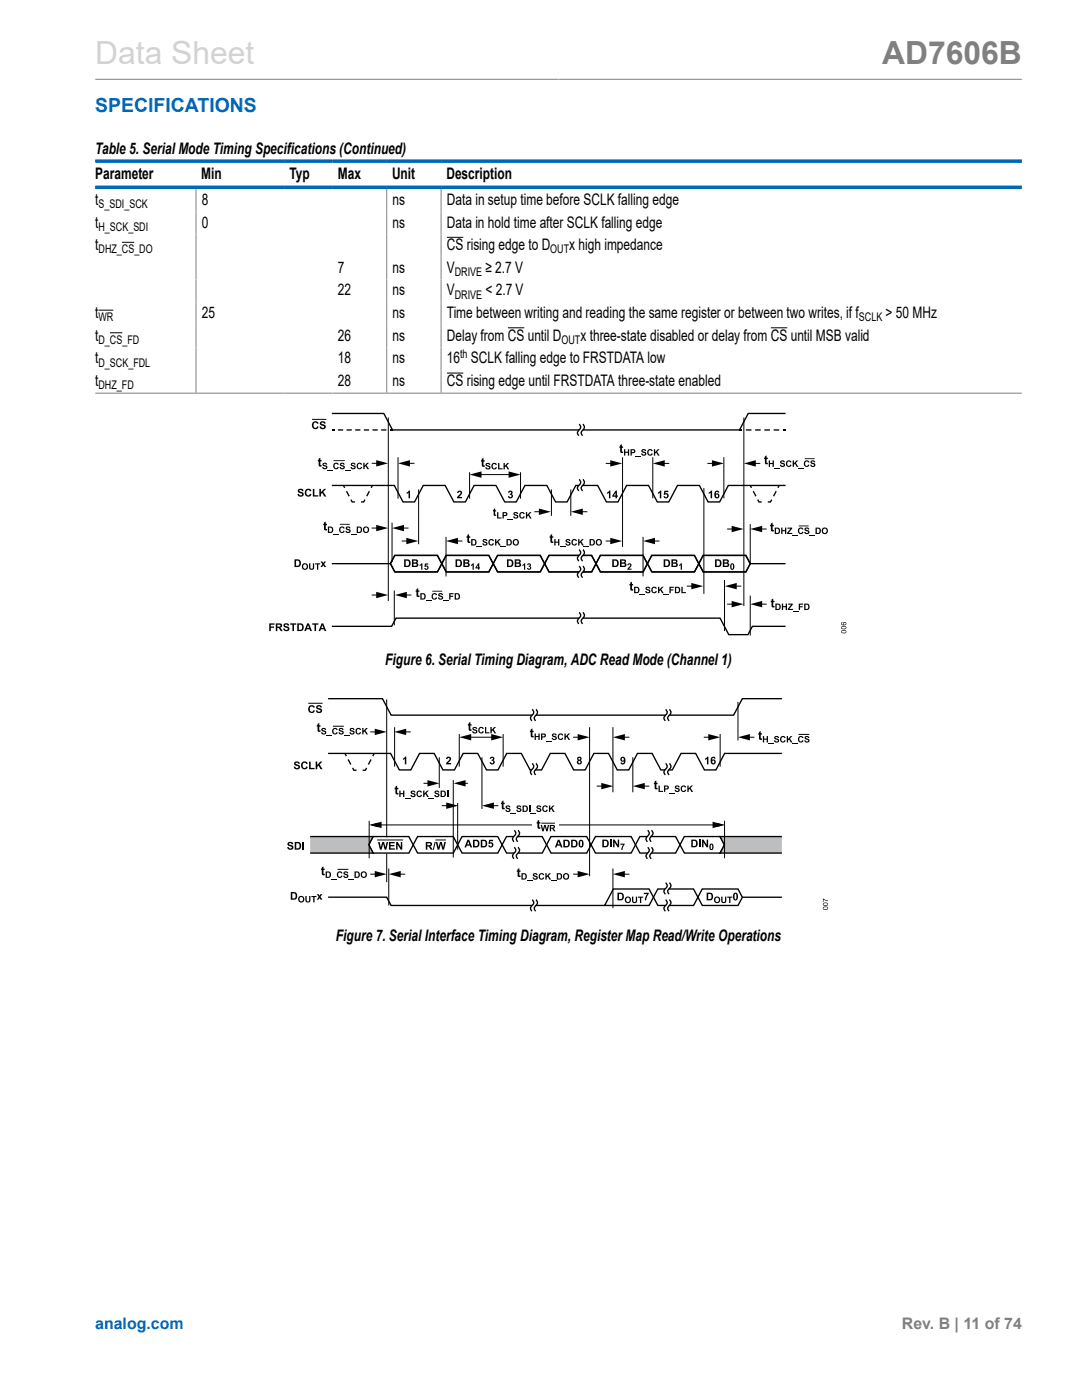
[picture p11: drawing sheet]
<svg xmlns="http://www.w3.org/2000/svg" width="216mm" height="279mm" viewBox="0 0 216 279" stroke-linecap="round" stroke-linejoin="round" font-family="sans-serif">
<defs><g id="words">
<text font-size="6.3" fill="#d3d3d3" x="19" y="12.7">Data Sheet</text>
<text font-size="6.3" fill="#808080" x="176" y="12.7">AD7606B</text>
<text font-size="3.9" fill="#0067b8" x="19" y="22.3">SPECIFICATIONS</text>
<g font-size="3.2">
<text x="19" y="30.8">Table 5. Serial Mode Timing Specifications (Continued)</text>
<text x="19" y="35.7">Parameter</text>
<text x="40.2" y="35.7">Min</text>
<text x="57.8" y="35.7">Typ</text>
<text x="67.4" y="35.7">Max</text>
<text x="78.2" y="35.7">Unit</text>
<text x="89.1" y="35.7">Description</text>
<text x="19" y="40.9">t</text>
<text x="40.3" y="40.9">8</text>
<text x="78.3" y="40.9">ns</text>
<text x="89.2" y="40.9">Data in setup time before SCLK falling edge</text>
<text x="19" y="45.4">t</text>
<text x="40.3" y="45.4">0</text>
<text x="78.3" y="45.4">ns</text>
<text x="89.2" y="45.4">Data in hold time after SCLK falling edge</text>
<text x="19" y="49.9">t</text>
<text x="89.2" y="49.9">CS rising edge to D</text>
<text x="113.6" y="49.9">x high impedance</text>
<text x="67.4" y="54.5">7</text>
<text x="67.4" y="59">22</text>
<text x="78.3" y="54.5">ns</text>
<text x="78.3" y="59">ns</text>
<text x="89.2" y="54.5">V</text>
<text x="89.2" y="59">V</text>
<text x="96.9" y="59">&lt; 2.7 V</text>
<text x="96.9" y="54.5">≥ 2.7 V</text>
<text x="19" y="63.5">t</text>
<text x="40.3" y="63.5">25</text>
<text x="78.3" y="63.5">ns</text>
<text x="89.2" y="63.5">Time between writing and reading the same register or between two writes, if f</text>
<text x="176.7" y="63.5">&gt; 50 MHz</text>
<text x="19" y="68">t</text>
<text x="67.4" y="68">26</text>
<text x="78.3" y="68">ns</text>
<text x="89.2" y="68">Delay from CS until D</text>
<text x="115.8" y="68">x three-state disabled or delay from CS until MSB valid</text>
<text x="19" y="72.5">t</text>
<text x="19" y="77">t</text>
<text x="67.4" y="77">28</text>
<text x="67.4" y="72.5">18</text>
<text x="78.3" y="77">ns</text>
<text x="78.3" y="72.5">ns</text>
<text x="89.2" y="77">CS rising edge until FRSTDATA three-state enabled</text>
<text x="89.2" y="72.5">16 SCLK falling edge to FRSTDATA low</text>
<text x="76.9" y="132.6">Figure 6. Serial Timing Diagram, ADC Read Mode (Channel 1)</text>
<text x="67" y="187.8">Figure 7. Serial Interface Timing Diagram, Register Map Read/Write Operations</text>
</g>
<text font-size="3.2" fill="#0067b8" x="19" y="265.3">analog.com</text>
<text font-size="3.2" fill="#808080" x="180" y="265.3">Rev. B | 11 of 74</text>
<g font-size="2.4">
<text x="19.7" y="41.5">S_SDI_SCK</text>
<text x="19.7" y="46.1">H_SCK_SDI</text>
<text x="19.7" y="50.6">DHZ_CS_DO</text>
<text x="109.8" y="50.6">OUT</text>
<text x="90.7" y="59.6">DRIVE</text>
<text x="90.7" y="55.1">DRIVE</text>
<text x="19.7" y="64.1">WR</text>
<text x="171.4" y="64.1">SCLK</text>
<text x="19.7" y="68.6">D_CS_FD</text>
<text x="91.8" y="71.5">th</text>
<text x="112.1" y="68.6">OUT</text>
<text x="19.7" y="73.2">D_SCK_FDL</text>
<text x="19.7" y="77.7">DHZ_FD</text>
</g>
</g></defs>
<path d="M19 15.8h184.9M39.1 37.7v40.7M77.2 37.7v40.7M88 37.7v40.7M19 78.5h184.9" fill="none" stroke="#808080" stroke-width=".2"/>
<g fill="none" stroke="#000" stroke-width=".2">
<path d="M24.3 48.4h2.5M89.2 47.4h3.3M19.7 61.9h2.9M21.9 66.4h2.5M89.2 74.5h3.3M101.3 65.4h3.3M153.8 65.4h3.3M62.3 83.7h2.8M74.2 92.5h1.3M77.5 83.3v36.6M79.4 91.3v8.2M81.4 92.5h1.3"/>
<path d="M83.5 97.7v10.9M93.7 94.3v5.2M95.6 94.7h6.3M103.9 94.3v5.2M110 97.7v5.2M113.9 97.7v5.2M120.9 92.5h1.3M124.2 91.3v17.8M130.3 91.3v8.1M132.2 92.5h1.3M140.5 97.4v21.1M141.2 92.5h1.3"/>
<path d="M144.4 91.3v8.1M148.4 83.3v37.7M150.4 92.5h1.3M74.2 118.7h1.3M74.2 105.4h1.3M78.2 104.3v7.9M78.7 117.8v7M80.2 105.4h1.3M80.2 108h1.3M80.7 118.7h1.4M89 107.1v7.9M90.9 108h1.4"/>
<path d="M106.6 102.1h1.4M115.9 102.1h1.3M120.9 108h1.3M128.3 107.1v7.9M130.3 108h1.3M137 117h1.4M144.6 115.7v10.2M145.1 105.6h1.3M146.6 117h1.3M149.7 104.6v7.9M149.7 118.9v7.9M151.6 105.6h1.4"/>
<path d="M145.1 120.6h1.3M151.6 120.6h1.4M61.5 140.4h2.9M66.4 144.9h2.2M73.9 146.1h1.3M80.6 146.1h1.4M84.5 156.3h1.2M91.9 156.3h1.5M93.4 147.1h5M114.4 147.1h1.3M119.1 156.9h1.3M124.2 147.1h1.4"/>
<path d="M128.2 156.9h1.4M140.4 147.1h1.4M149.2 147.1h1.3M159.3 146.6h2.2M67.4 173.5h2.1M73.9 174.5h1.3M75.3 167.6h5.1M79.5 174.5h1.4M86.9 167.6h2.1M88.1 160.8h1.4M98.1 160.8h1.3M114.4 174.5h1.3"/>
<path d="M124.2 174.5h1.4"/>
</g>
<path d="M19 32.2h184.9M19 37.4h184.9" fill="none" stroke="#0067b8" stroke-width=".71"/>
<g fill="#000">
<path d="M59.6 97.7a.63 .63 0 0 1 1 .3h-.3a.25 .25 0 0 0-.3-.2 .25 .25 0 0 0-.2 .2 .74 .74 0 0 1 .8 .8 .66 .66 0 0 1-.7 .3 .66 .66 0 0 1-.5-.5h.3a.29 .29 0 0 0 .3 .3 .29 .29 0 0 0 .2-.4 .67 .67 0 0 1-.7-.8zM61 97.7a.67 .67 0 0 1 1.1 .3l-.3 .1-.2-.3a.49 .49 0 0 0-.5 .5 .49 .49 0 0 0 .6 .5l.1-.3 .3 .1a.73 .73 0 0 1-1 .4 .73 .73 0 0 1-.2-1.1zM62.4 97.6h.3v1.2h.8v.3h-1.1zM62.4 84.3a.67 .67 0 0 1 1.2 .2l-.3 .1-.2-.2a.49 .49 0 0 0-.5 .5 .49 .49 0 0 0 .5 .4l.2-.2 .3 .1a.73 .73 0 0 1-1.1 .3 .73 .73 0 0 1-.2-1.1zM63.7 97.6h.3v.6l.7-.6h.4l-.6 .6 .6 .9h-.4l-.4-.7-.3 .2v.5h-.3zM64 84.2a.63 .63 0 0 1 1 .3h-.3a.25 .25 0 0 0-.3-.2 .25 .25 0 0 0-.2 .3 .74 .74 0 0 1 .8 .7 .66 .66 0 0 1-.7 .4 .66 .66 0 0 1-.5-.6h.3a.29 .29 0 0 0 .3 .3 .29 .29 0 0 0 .2-.3 .67 .67 0 0 1-.7-.8zM63.6 91.5l.3-.2v.5h.3v.3h-.3v.6l.3 .1v.3a.39 .39 0 0 1-.5 0 .39 .39 0 0 1-.1-.5v-.5h-.2zM64.5 92.4h.5l.3 .3h-.3a.21 .21 0 0 0-.2-.2 .21 .21 0 0 0-.2 .3 .52 .52 0 0 1 .6 .2 .52 .52 0 0 1 0 .6 .56 .56 0 0 1-.9-.4h.2a.24 .24 0 0 0 .3 .3 .24 .24 0 0 0 .2-.3 .48 .48 0 0 1-.5-.2 .48 .48 0 0 1 0-.6zM65.4 93.8h1v.2h-1zM66.2 85.7h.5v.2h-.5zM66.7 92.5l.6-.1 .3 .3-.3 .1-.1-.2a.39 .39 0 0 0-.4 .4 .39 .39 0 0 0 .4 .4l.2-.2h.2a.62 .62 0 0 1-1 .3 .62 .62 0 0 1 .1-1zM67.9 92.4h.6l.3 .3h-.3a.21 .21 0 0 0-.2-.2 .21 .21 0 0 0-.2 .3 .52 .52 0 0 1 .6 .2 .52 .52 0 0 1 0 .6 .56 .56 0 0 1-.9-.4h.2a.24 .24 0 0 0 .3 .3 .24 .24 0 0 0 .2-.3 .48 .48 0 0 1-.5-.2 .48 .48 0 0 1-.1-.6z"/>
<path d="M68.4 96.9l.3-.1 .2 .5-.2 .1zM68.9 93.8h1v.2h-1zM69 98.1l.3-.1 .5 1-.2 .1zM70.1 92.4h.6l.2 .3h-.2a.21 .21 0 0 0-.2-.2 .21 .21 0 0 0-.2 .3 .52 .52 0 0 1 .5 .2 .52 .52 0 0 1 0 .6 .55 .55 0 0 1-.9-.4h.3a.24 .24 0 0 0 .3 .3 .24 .24 0 0 0 .2-.3 .48 .48 0 0 1-.6-.2 .48 .48 0 0 1 0-.6zM71.3 92.5l.7-.1 .3 .3-.3 .1-.1-.2a.39 .39 0 0 0-.5 .4 .39 .39 0 0 0 .5 .4l.1-.2h.3a.62 .62 0 0 1-1 .3 .62 .62 0 0 1 0-1zM72.5 92.4h.3v.5l.5-.5h.3l-.5 .4 .5 .8h-.3l-.3-.6-.2 .2v.4h-.3zM73.6 98l.2 .1-.5 1-.2-.1zM74.2 96.8l.2 .1-.2 .5-.3-.1zM75.1 91.8l2.4 .7-2.4 .6zM77.8 85.7h.5v.2h-.5zM79.4 92.5l2.4-.7v1.3zM81.1 98.3l.5-.4h.2v1.5h-.3v-1.1l-.4 .3z"/>
<path d="M91.4 98a.52 .52 0 0 1 .7 .2 .52 .52 0 0 1-.3 .7l-.2 .3h.6v.2h-1l.1-.4a.72 .72 0 0 0 .5-.8l-.6 .2zM93.7 94.7l2.4-.6v1.3zM96.1 91.6l.4-.2v.4h.2v.3h-.2v.7l.2 .1v.2a.39 .39 0 0 1-.4 0 .39 .39 0 0 1-.2-.4v-.6h-.1zM97 92.5l.6-.1 .2 .4h-.2a.21 .21 0 0 0-.2-.2 .21 .21 0 0 0-.2 .2 .52 .52 0 0 1 .5 .2 .52 .52 0 0 1 0 .6 .56 .56 0 0 1-.9-.3l.3-.1a.24 .24 0 0 0 .2 .3 .24 .24 0 0 0 .3-.3 .48 .48 0 0 1-.6-.2 .48 .48 0 0 1 0-.5zM98.2 92.5l.7-.1 .3 .3-.3 .1-.1-.2a.39 .39 0 0 0-.5 .4 .39 .39 0 0 0 .5 .4l.1-.2 .3 .1a.62 .62 0 0 1-1 .2 .62 .62 0 0 1 0-1zM99.4 92.4h.2v1.1h.7v.2h-.9zM100.5 92.4h.2v.6l.6-.6h.3l-.5 .5 .5 .8h-.3l-.4-.6-.2 .2v.4h-.2zM101.5 98a.41 .41 0 0 1 .6 0 .41 .41 0 0 1 0 .6 .49 .49 0 0 1 0 .9 .49 .49 0 0 1-.8-.5h.3a.23 .23 0 0 0 .3 .2 .23 .23 0 0 0 .2-.4 .23 .23 0 0 0-.4 0l.1-.3a.19 .19 0 0 0 .2-.1 .19 .19 0 0 0-.2-.2 .19 .19 0 0 0-.2 .2l-.2-.1zM101.5 94.1l2.4 .6-2.4 .7zM121.8 91.8l2.3 .7-2.3 .6zM121.1 98.3l.5-.4h.2v1.5h-.3v-1.1l-.4 .3zM123.7 88.8l.4-.2v.5h.2v.3h-.2v.6l.2 .1 .1 .3a.39 .39 0 0 1-.5 0 .39 .39 0 0 1-.2-.5v-.5h-.1z"/>
<path d="M124.5 89.6h.3v.6h.5v-.6h.2v1.3h-.2v-.5h-.5v.5h-.3zM126.9 91.1h1v.2h-1zM128.1 89.7h.6l.2 .3h-.2a.21 .21 0 0 0-.2-.2 .21 .21 0 0 0-.2 .2 .52 .52 0 0 1 .5 .2 .52 .52 0 0 1 0 .6 .56 .56 0 0 1-.9-.3h.3a.24 .24 0 0 0 .2 .3 .24 .24 0 0 0 .2-.4 .48 .48 0 0 1-.5-.1 .48 .48 0 0 1 0-.6zM129.3 89.8l.6-.1 .3 .3-.2 .1-.1-.2a.39 .39 0 0 0-.5 .4 .39 .39 0 0 0 .5 .4l.1-.2h.3a.62 .62 0 0 1-1 .3 .62 .62 0 0 1 0-1zM130.5 89.6h.2v.6l.6-.6h.3l-.5 .5 .5 .8h-.3l-.4-.6-.2 .2v.4h-.2zM131.3 98.3l.4-.4h.3l-.1 1.5h-.2v-1.1l-.4 .3zM132.6 97.9h.8v.3h-.6v.3a.52 .52 0 0 1 .6 .3 .52 .52 0 0 1-.4 .7 .52 .52 0 0 1-.6-.5h.3l.1 .2a.26 .26 0 0 0 .3-.3 .26 .26 0 0 0-.4-.1l-.3-.1zM130.3 92.5l2.3-.7v1.3zM142.1 91.8l2.3 .7-2.3 .6zM141.4 98.3l.5-.4h.2v1.5h-.3v-1.1l-.4 .3zM147.6 85.7h.5v.2h-.5zM149.6 96.9l.2-.1 .3 .5-.3 .1z"/>
<path d="M150.2 98.1l.2-.1 .6 1-.3 .1zM148.4 92.5l2.4-.7v1.3zM152.6 91.1l.4-.2v.4h.2v.3h-.2v.7h.2v.3a.39 .39 0 0 1-.4 0 .39 .39 0 0 1-.2-.4v-.6h-.1zM153.4 91.9h.2v.5h.6v-.5h.2v1.3h-.2v-.6h-.6v.6h-.2zM154.8 98l.2 .1-.5 1-.3-.1zM154.5 93.4h1.1v.1h-1.1zM155.3 96.8l.3 .1-.3 .5-.2-.1zM155.8 92l.5-.1 .3 .4h-.2a.21 .21 0 0 0-.3-.2 .21 .21 0 0 0-.2 .2 .52 .52 0 0 1 .6 .2 .52 .52 0 0 1 0 .6 .56 .56 0 0 1-.9-.3l.3-.1a.24 .24 0 0 0 .2 .3 .24 .24 0 0 0 .2-.3 .48 .48 0 0 1-.5-.2 .48 .48 0 0 1 0-.5zM156.2 85.7h.6v.2h-.6zM157 92l.6-.1 .3 .3-.2 .1-.1-.2a.39 .39 0 0 0-.5 .4 .39 .39 0 0 0 .5 .4l.1-.2 .2 .1a.62 .62 0 0 1-.9 .2 .62 .62 0 0 1 0-1zM158.2 91.9h.2v.6l.5-.6h.4l-.5 .5 .5 .8h-.3l-.4-.6-.2 .2v.4h-.2zM159.3 93.4h1v.1h-1z"/>
<path d="M160.6 92l.6-.1 .3 .3-.3 .1v-.2a.39 .39 0 0 0-.5 .4 .39 .39 0 0 0 .4 .4l.2-.2 .2 .1a.62 .62 0 0 1-1 .2 .62 .62 0 0 1 .1-1zM161.8 92l.6-.1 .3 .4h-.3a.21 .21 0 0 0-.2-.2 .21 .21 0 0 0-.2 .2 .52 .52 0 0 1 .6 .2 .52 .52 0 0 1 0 .6 .56 .56 0 0 1-.9-.3l.2-.1a.24 .24 0 0 0 .3 .3 .24 .24 0 0 0 .2-.3 .49 .49 0 0 1-.5-.2 .49 .49 0 0 1-.1-.5zM61.7 112.4h.2v.7a.27 .27 0 0 0 .3 .4 .27 .27 0 0 0 .2-.4v-.7h.3v.7a.52 .52 0 0 1-.5 .6 .52 .52 0 0 1-.5-.6zM62.9 112.4h1v.2h-.4v1.1h-.3v-1.1h-.3zM63.9 112.1h.4l.2 .3 .2-.3h.4l-.4 .5 .4 .6h-.4l-.2-.4-.2 .4h-.4l.4-.6zM64.7 104.3l.3-.2v.4h.2v.3h-.2v.7h.2l.1 .3a.39 .39 0 0 1-.5 0 .39 .39 0 0 1-.1-.4v-.6h-.2zM66.6 106.6h1v.1h-1zM67.8 105.2l.7-.1 .3 .3-.3 .1-.1-.2a.39 .39 0 0 0-.5 .4 .39 .39 0 0 0 .5 .4l.1-.2 .3 .1a.62 .62 0 0 1-1 .2 .62 .62 0 0 1 0-1zM69.1 105.2l.6-.1 .2 .4h-.2a.21 .21 0 0 0-.2-.3 .21 .21 0 0 0-.2 .3 .52 .52 0 0 1 .5 .2 .52 .52 0 0 1 0 .6 .56 .56 0 0 1-.9-.4h.3a.24 .24 0 0 0 .2 .3 .24 .24 0 0 0 .3-.3 .48 .48 0 0 1-.6-.2 .48 .48 0 0 1 0-.5zM70 106.6h1.1v.1h-1.1zM69.9 99.8l.2-.2 .3 .4h.4v.3h-.6zM72 100h.5l.2-.4 .2 .2-.2 .5h-.7z"/>
<path d="M75.1 118.1l2.4 .6-2.4 .7zM75.1 104.8l2.4 .6-2.4 .6zM78.2 105.4l2.4-.6v1.2zM81.1 107.3l2.4 .7-2.4 .6zM78.8 118.7l2.4-.6v1.3zM83.1 117.6l.3-.2v.4h.3v.3h-.3v.7h.3v.3a.39 .39 0 0 1-.5 0 .39 .39 0 0 1-.1-.4v-.6h-.2zM83.7 112.7l.6-.3v1.3h-.3v-.9l-.3 .2zM84.8 112.4h.7v.3h-.5v.2a.43 .43 0 0 1 .5 .3 .43 .43 0 0 1-.3 .5 .43 .43 0 0 1-.5-.3l.2-.1 .1 .2a.22 .22 0 0 0 .2-.1 .22 .22 0 0 0 0-.3 .22 .22 0 0 0-.3 0h-.2zM86.3 118.5l.6-.1 .3 .3-.2 .1-.1-.2a.39 .39 0 0 0-.5 .4 .39 .39 0 0 0 .5 .4l.1-.2 .2 .1a.62 .62 0 0 1-.9 .2 .62 .62 0 0 1 0-1zM87.6 118.5l.5-.1 .3 .3-.3 .1a.21 .21 0 0 0-.2-.3 .21 .21 0 0 0-.2 .3 .52 .52 0 0 1 .6 .2 .52 .52 0 0 1 0 .6 .56 .56 0 0 1-.9-.4h.2a.24 .24 0 0 0 .3 .3 .24 .24 0 0 0 .2-.3 .48 .48 0 0 1-.5-.2 .48 .48 0 0 1 0-.5zM89.6 118.4h.9v.2h-.6v.3h.5v.2h-.5v.6h-.3zM89 108l2.4-.7v1.3z"/>
<path d="M93.3 106.8l.3-.2v.4h.2v.3h-.2v.7h.2l.1 .3a.39 .39 0 0 1-.5 0 .39 .39 0 0 1-.1-.4v-.6h-.2zM94 112.7l.5-.3v1.3h-.2v-.9l-.3 .2zM95.2 109.1h1v.1h-1zM96.4 107.7l.6-.1 .2 .4h-.2a.21 .21 0 0 0-.2-.3 .21 .21 0 0 0-.2 .3 .52 .52 0 0 1 .5 .2 .52 .52 0 0 1 0 .6 .55 .55 0 0 1-.9-.3l.3-.1a.24 .24 0 0 0 .3 .3 .24 .24 0 0 0 .2-.3 .49 .49 0 0 1-.6-.2 .49 .49 0 0 1 0-.5zM97.6 107.7l.7-.1 .3 .3-.3 .1-.1-.2a.39 .39 0 0 0-.5 .4 .39 .39 0 0 0 .5 .4l.1-.2 .3 .1a.62 .62 0 0 1-1 .2 .62 .62 0 0 1 0-1zM98.8 107.6h.2v.6l.6-.6h.3l-.5 .5 .5 .8h-.3l-.3-.6-.3 .2v.4h-.2zM98.5 101.6l.3-.2v.4h.2v.3h-.2v.5l.2 .1v.2l-.5-.1v-.7h-.1zM99.2 102.2h.2v1.1h.7v.2h-.9zM99.9 109.1h1v.1h-1zM101.3 103.7h1v.1h-1zM102.6 102.3l.5-.1 .3 .4h-.3a.21 .21 0 0 0-.2-.2 .21 .21 0 0 0-.2 .2 .52 .52 0 0 1 .6 .2 .52 .52 0 0 1 0 .6 .56 .56 0 0 1-.9-.3l.2-.1a.24 .24 0 0 0 .3 .3 .24 .24 0 0 0 .2-.3 .48 .48 0 0 1-.5-.2 .48 .48 0 0 1 0-.5zM103.8 102.4l.6-.2 .3 .4h-.2l-.1-.1a.39 .39 0 0 0-.5 .3 .39 .39 0 0 0 .5 .4l.1-.2 .2 .1a.62 .62 0 0 1-.9 .2 .62 .62 0 0 1 0-.9z"/>
<path d="M104.2 112.7l.6-.3v1.3h-.2v-.9l-.4 .2zM104.9 102.2h.3v.6l.5-.6h.4l-.5 .5 .5 .8h-.3l-.4-.6-.2 .2v.4h-.3zM105.3 112.5a.34 .34 0 0 1 .5 0 .34 .34 0 0 1 0 .5 .4 .4 0 0 1 0 .7 .4 .4 0 0 1-.6-.3l.2-.1a.19 .19 0 0 0 .2 .2 .19 .19 0 0 0 .2-.3 .19 .19 0 0 0-.3-.1v-.2a.16 .16 0 0 0 .2-.1 .16 .16 0 0 0-.2-.2l-.1 .2h-.2zM107.5 101.5l2.4 .6-2.4 .7zM109.8 106.8l.4-.2v.4h.2v.3h-.2v.7h.2v.3a.39 .39 0 0 1-.4 0 .39 .39 0 0 1-.2-.4v-.6h-.1zM110.6 107.6h.3v.5h.5v-.5h.2v1.3h-.2v-.6h-.5v.6h-.3zM111.7 109.1h1.1v.1h-1.1zM113 107.7l.5-.1 .3 .4h-.2a.21 .21 0 0 0-.3-.3 .21 .21 0 0 0-.2 .3 .52 .52 0 0 1 .6 .2 .52 .52 0 0 1 0 .6 .56 .56 0 0 1-.9-.3l.3-.1a.24 .24 0 0 0 .2 .3 .24 .24 0 0 0 .2-.3 .48 .48 0 0 1-.5-.2 .48 .48 0 0 1 0-.5zM114.2 107.7l.6-.1 .3 .3-.2 .1-.1-.2a.39 .39 0 0 0-.5 .4 .39 .39 0 0 0 .5 .4l.1-.2 .2 .1a.62 .62 0 0 1-.9 .2 .62 .62 0 0 1 0-1zM115.4 107.6h.2v.6l.5-.6h.4l-.5 .5 .5 .8h-.3l-.4-.6-.2 .2v.4h-.2zM113.9 102.1l2.4-.6v1.3zM116.5 109.1h1v.1h-1z"/>
<path d="M121.8 107.3l2.3 .7-2.3 .6zM125.3 112.5a.46 .46 0 0 1 .7 .2 .46 .46 0 0 1-.4 .7l-.1 .1h.5v.2h-.8v-.2a.71 .71 0 0 0 .5-.8l-.5 .1zM125.8 116.3l.3-.2v.4h.2v.3h-.2v.7l.2 .1 .1 .2a.39 .39 0 0 1-.5 0 .39 .39 0 0 1-.1-.4v-.6h-.2zM127.7 118.6h1v.1h-1zM128.9 117.2l.6-.1 .3 .4h-.3a.21 .21 0 0 0-.2-.2 .21 .21 0 0 0-.2 .2 .52 .52 0 0 1 .5 .2 .52 .52 0 0 1 .1 .6 .56 .56 0 0 1-1-.3l.3-.1a.24 .24 0 0 0 .3 .3 .24 .24 0 0 0 .2-.3 .48 .48 0 0 1-.6-.2 .48 .48 0 0 1 0-.5zM128.3 108l2.4-.7v1.3zM130.1 117.3l.7-.2 .3 .4h-.3l-.1-.1a.39 .39 0 0 0-.5 .3 .39 .39 0 0 0 .5 .4l.1-.2 .3 .1a.62 .62 0 0 1-1 .2 .62 .62 0 0 1 0-.9zM131.3 117.1h.3v.6l.5-.6h.3l-.5 .5 .5 .8h-.3l-.3-.6-.2 .2v.4h-.3zM132.4 118.6h1.1v.1h-1.1zM133.6 117.1h.9v.2h-.7v.3h.6v.2h-.6v.6h-.2zM136 117.1h.2v1.1h.7v.2h-.9zM135.5 112.7l.6-.3v1.3h-.3v-.9l-.3 .2z"/>
<path d="M137.9 116.3l2.4 .7-2.4 .6zM146 104.9l2.4 .7-2.4 .6zM144.6 117l2.4-.7v1.3zM151.1 99.8l.2-.2 .2 .4h.5v.3h-.6zM149.7 120.6l2.4-.7v1.3zM149.7 105.6l2.4-.7v1.3zM153.2 100h.5l.2-.4 .2 .2-.3 .5h-.6zM153.8 104.5l.4-.2v.4h.2v.3h-.2v.7l.2 .1v.2a.39 .39 0 0 1-.4 0 .39 .39 0 0 1-.2-.4v-.6h-.1zM153.9 119.6l.4-.2v.5h.2v.3h-.2v.6l.2 .1 .1 .3a.39 .39 0 0 1-.5 0 .39 .39 0 0 1-.2-.5v-.5h-.1zM155.9 105.3h.2v.5h.5v-.5h.3v1.3h-.3v-.6h-.5v.6h-.2zM157.1 105.3h1v.2l-.7 .9h.7v.2h-1v-.3l.6-.8h-.6zM158.1 106.8h1v.1h-1z"/>
<path d="M159.4 105.4l.6-.1 .3 .3-.2 .1-.1-.2a.39 .39 0 0 0-.5 .4 .39 .39 0 0 0 .5 .4l.1-.2 .2 .1a.62 .62 0 0 1-.9 .2 .62 .62 0 0 1 0-1zM160.6 105.4l.6-.1 .3 .4h-.3a.21 .21 0 0 0-.2-.2 .21 .21 0 0 0-.2 .2 .52 .52 0 0 1 .6 .2 .52 .52 0 0 1 0 .6 .56 .56 0 0 1-.9-.3l.2-.1a.24 .24 0 0 0 .3 .3 .24 .24 0 0 0 .2-.3 .48 .48 0 0 1-.5-.2 .48 .48 0 0 1-.1-.5zM161.6 106.8h1v.1h-1zM53.7 124.4h1.1v.3h-.8v.3h.7v.3h-.7v.7h-.3zM56.7 124.5a.63 .63 0 0 1 1 .3l-.3 .1a.25 .25 0 0 0-.3-.3 .25 .25 0 0 0-.2 .3 .74 .74 0 0 1 .8 .7 .66 .66 0 0 1-.7 .4 .66 .66 0 0 1-.5-.6h.3a.29 .29 0 0 0 .3 .4 .29 .29 0 0 0 .3-.4 .67 .67 0 0 1-.8-.8zM57.9 124.4h1.2v.3h-.4v1.2h-.3v-1.2h-.5zM62.3 124.4h1.2v.3h-.4v1.2h-.3v-1.2h-.5zM85 119.9h1v.1h-1zM88.5 119.9h1v.1h-1zM146 119.9l2.4 .7-2.4 .6zM156 120.5h.3v.5h.5v-.5h.2v1.2h-.2v-.5h-.5v.5h-.3zM157.3 120.5h.9v.2l-.7 .8h.7v.2h-1v-.2l.7-.8h-.6z"/>
<path d="M158.2 121.9h1.1v.2h-1.1zM159.4 120.5h.9v.2h-.7v.3h.6v.2h-.6v.5h-.2zM58.8 152.1a.63 .63 0 0 1 1 .3h-.3a.25 .25 0 0 0-.2-.2 .25 .25 0 0 0-.3 .3 .74 .74 0 0 1 .8 .7 .66 .66 0 0 1-.6 .4 .66 .66 0 0 1-.6-.6h.3a.29 .29 0 0 0 .3 .3 .29 .29 0 0 0 .3-.4 .67 .67 0 0 1-.8-.7zM60.3 152.2a.67 .67 0 0 1 1.1 .2l-.3 .1-.2-.3a.49 .49 0 0 0-.5 .6 .49 .49 0 0 0 .6 .4l.1-.2h.3a.73 .73 0 0 1-1 .4 .73 .73 0 0 1-.2-1.1zM61.7 152h.3v1.3h.8v.2h-1.1zM61.7 140.9a.67 .67 0 0 1 1.1 .3h-.3l-.2-.2a.49 .49 0 0 0-.5 .5 .49 .49 0 0 0 .6 .5l.1-.3 .3 .1a.73 .73 0 0 1-1 .4 .73 .73 0 0 1-.2-1.1zM63 152h.3v.7l.6-.7h.4l-.5 .6 .6 .9h-.4l-.4-.7-.3 .3v.4h-.3zM63.2 140.8a.63 .63 0 0 1 1 .4h-.3a.25 .25 0 0 0-.2-.3 .25 .25 0 0 0-.3 .3 .74 .74 0 0 1 .9 .8 .66 .66 0 0 1-.7 .3 .66 .66 0 0 1-.6-.5h.3a.29 .29 0 0 0 .3 .3 .29 .29 0 0 0 .3-.4 .67 .67 0 0 1-.8-.8zM63.4 144.5l.3-.2v.4h.2v.3h-.2v.7h.2l.1 .3a.39 .39 0 0 1-.5 0 .39 .39 0 0 1-.1-.4v-.6h-.2zM64.2 145.4l.6-.1 .3 .4h-.3a.21 .21 0 0 0-.2-.3 .21 .21 0 0 0-.2 .3 .52 .52 0 0 1 .6 .2 .52 .52 0 0 1 0 .6 .56 .56 0 0 1-.9-.3l.2-.1a.24 .24 0 0 0 .3 .3 .24 .24 0 0 0 .2-.3 .48 .48 0 0 1-.5-.2 .48 .48 0 0 1-.1-.5zM65.2 146.8h1v.1h-1zM66.4 145.4l.7-.1 .3 .3-.3 .1-.1-.2a.39 .39 0 0 0-.5 .4 .39 .39 0 0 0 .5 .4l.1-.2 .3 .1a.62 .62 0 0 1-1 .2 .62 .62 0 0 1 0-1z"/>
<path d="M67.7 145.4l.6-.1 .2 .4h-.2a.21 .21 0 0 0-.2-.3 .21 .21 0 0 0-.2 .3 .52 .52 0 0 1 .5 .2 .52 .52 0 0 1 0 .6 .56 .56 0 0 1-.9-.3l.3-.1a.24 .24 0 0 0 .3 .3 .24 .24 0 0 0 .2-.3 .48 .48 0 0 1-.6-.2 .48 .48 0 0 1 0-.5zM68.7 146.8h1v.1h-1zM68.7 150.5l.3-.1 .2 .4-.2 .2zM69.4 151.6l.2-.1 .5 1-.2 .1zM69.9 145.4l.5-.1 .3 .4h-.2a.21 .21 0 0 0-.2-.2 .21 .21 0 0 0-.2 .2 .52 .52 0 0 1 .5 .2 .52 .52 0 0 1 0 .6 .55 .55 0 0 1-.9-.3l.3-.1a.24 .24 0 0 0 .2 .3 .24 .24 0 0 0 .2-.3 .48 .48 0 0 1-.5-.2 .48 .48 0 0 1 0-.5zM70.2 153.3l.3-.1 .2 .4h.4v.3h-.6zM71.1 145.4l.6-.1 .3 .3-.2 .1-.1-.2a.39 .39 0 0 0-.5 .4 .39 .39 0 0 0 .5 .4l.1-.2 .3 .1a.62 .62 0 0 1-1 .2 .62 .62 0 0 1 0-1zM72.3 145.3h.2v.6l.6-.6h.3l-.5 .5 .5 .8h-.3l-.4-.6-.2 .2v.4h-.2zM72.4 153.6h.4l.2-.4 .3 .1-.3 .6h-.6zM73.9 151.5l.3 .1-.6 1-.2-.1zM74.5 150.4l.3 .1-.3 .5-.2-.2zM74.8 145.4l2.4 .7-2.4 .6z"/>
<path d="M78.9 157l.3-.2v.4h.3v.3h-.3v.7h.3v.3a.39 .39 0 0 1-.5 0 .39 .39 0 0 1-.1-.4v-.6h-.2zM79.7 157.8h.2v.5h.5v-.5h.3v1.3h-.3v-.6h-.5v.6h-.2zM80.8 159.3h1v.1h-1zM78.7 146.1l2.3-.7v1.3zM80.4 151.4l.4-.4h.3v1.5h-.3v-1.1l-.4 .3zM82.1 157.9l.5-.1 .3 .4h-.3a.21 .21 0 0 0-.2-.3 .21 .21 0 0 0-.2 .3 .52 .52 0 0 1 .6 .2 .52 .52 0 0 1 0 .6 .56 .56 0 0 1-.9-.4h.2a.24 .24 0 0 0 .3 .3 .24 .24 0 0 0 .2-.3 .48 .48 0 0 1-.5-.2 .48 .48 0 0 1 0-.5zM83.3 157.9l.6-.1 .3 .3-.2 .1-.1-.2a.39 .39 0 0 0-.5 .4 .39 .39 0 0 0 .5 .4l.1-.2 .2 .1a.62 .62 0 0 1-.9 .2 .62 .62 0 0 1 0-1zM84.4 157.8h.3v.6l.5-.6h.4l-.5 .5 .5 .8h-.3l-.4-.6-.2 .2v.4h-.3zM85.3 155.7l2.4 .6-2.4 .7zM85.6 159.3h1v.1h-1zM86.8 157.9l.6-.1 .3 .4h-.3a.21 .21 0 0 0-.2-.3 .21 .21 0 0 0-.2 .3 .52 .52 0 0 1 .5 .2 .52 .52 0 0 1 .1 .6 .55 .55 0 0 1-.9-.4h.2a.24 .24 0 0 0 .3 .3 .24 .24 0 0 0 .2-.3 .48 .48 0 0 1-.6-.2 .48 .48 0 0 1 0-.5zM89.2 157.8h.2v1.3h-.2z"/>
<path d="M89.2 151.1a.52 .52 0 0 1 .8 .2 .52 .52 0 0 1-.3 .7l-.3 .3h.6v.2h-1l.1-.4a.72 .72 0 0 0 .6-.8l-.7 .2zM90.5 156.3l2.4-.6v1.3zM91.6 147.1l2.4-.6v1.3zM93.5 144.3l.4-.2v.4h.2v.3h-.2v.7h.2v.3a.39 .39 0 0 1-.5 0 .39 .39 0 0 1-.1-.4v-.6h-.1zM94.4 145.2l.5-.1 .3 .4h-.2a.21 .21 0 0 0-.3-.3 .21 .21 0 0 0-.2 .3 .52 .52 0 0 1 .6 .2 .52 .52 0 0 1 0 .6 .55 .55 0 0 1-.9-.4h.3a.24 .24 0 0 0 .2 .3 .24 .24 0 0 0 .2-.3 .48 .48 0 0 1-.5-.2 .48 .48 0 0 1 0-.5zM95.6 145.2l.6-.1 .3 .3-.2 .1-.1-.2a.39 .39 0 0 0-.5 .4 .39 .39 0 0 0 .5 .4l.1-.2 .2 .1a.62 .62 0 0 1-.9 .2 .62 .62 0 0 1 0-1zM96.8 145.1h.2v1h.7v.3h-.9zM97.9 151.1a.41 .41 0 0 1 .6 0 .41 .41 0 0 1-.1 .6 .49 .49 0 0 1 0 .9 .49 .49 0 0 1-.7-.5h.3a.23 .23 0 0 0 .3 .2 .23 .23 0 0 0 .1-.4 .23 .23 0 0 0-.3 0v-.3a.19 .19 0 0 0 .3-.1 .19 .19 0 0 0-.2-.3 .19 .19 0 0 0-.2 .3l-.3-.1zM97.9 145.1h.2v.6l.5-.6h.4l-.5 .5 .5 .8h-.3l-.4-.6-.2 .2v.4h-.2zM98 146.5l2.4 .6-2.4 .7zM105.9 145.6l.3-.2v.4h.3v.3h-.3v.7h.3v.3a.39 .39 0 0 1-.5 0 .39 .39 0 0 1-.1-.4v-.6h-.2zM106.7 146.4h.2v.5h.5v-.5h.3v1.3h-.3v-.6h-.5v.6h-.2z"/>
<path d="M109 147.9h1v.1h-1zM110.2 146.5l.6-.1 .3 .4h-.3a.21 .21 0 0 0-.2-.2 .21 .21 0 0 0-.2 .2 .52 .52 0 0 1 .6 .2 .52 .52 0 0 1 0 .6 .56 .56 0 0 1-.9-.3l.2-.1a.24 .24 0 0 0 .3 .3 .24 .24 0 0 0 .2-.3 .48 .48 0 0 1-.5-.2 .48 .48 0 0 1-.1-.5zM111.5 146.5l.6-.1 .3 .3-.3 .1-.1-.2a.39 .39 0 0 0-.4 .4 .39 .39 0 0 0 .4 .4l.2-.2 .2 .1a.62 .62 0 0 1-1 .2 .62 .62 0 0 1 .1-1zM112.6 146.4h.3v.6l.5-.6h.4l-.5 .5 .5 .8h-.4l-.3-.6-.2 .2v.4h-.3zM115.3 146.5l2.3 .6-2.3 .7zM120 156.2l2.4 .7-2.4 .6zM122.3 147.1l2.4-.6v1.3zM126.3 156.9l2.4-.7v1.3zM130.6 156l.4-.2v.4h.2v.3h-.2v.6l.2 .1v.3a.39 .39 0 0 1-.4 0 .39 .39 0 0 1-.2-.4v-.6h-.1zM131.4 156.8h.3v1h.6v.2h-.9zM133.5 158.2h1v.2h-1zM134.8 156.8h.5l.3 .3h-.3a.21 .21 0 0 0-.2-.2 .21 .21 0 0 0-.2 .3 .52 .52 0 0 1 .6 .2 .52 .52 0 0 1 0 .6 .56 .56 0 0 1-.9-.4h.3a.24 .24 0 0 0 .2 .3 .24 .24 0 0 0 .2-.3 .48 .48 0 0 1-.5-.2 .48 .48 0 0 1 0-.6z"/>
<path d="M136 156.9l.6-.1 .3 .3-.2 .1-.1-.2a.39 .39 0 0 0-.5 .4 .39 .39 0 0 0 .5 .4l.1-.2 .2 .1a.62 .62 0 0 1-.9 .2 .62 .62 0 0 1 0-1zM137.2 156.8h.2v.5l.5-.5h.4l-.5 .5 .5 .7h-.3l-.4-.6-.2 .3v.3h-.3zM141.3 146.5l2.4 .6-2.4 .7zM140.7 151.4l.4-.4h.3v1.5h-.3v-1.1l-.4 .3zM147.3 147.1l2.3-.6v1.3zM151.4 146.1l.4-.2v.4h.2v.3h-.2v.7l.2 .1 .1 .2a.39 .39 0 0 1-.5 0 .39 .39 0 0 1-.2-.4v-.6h-.1zM152.2 146.9h.3v.5h.5v-.5h.2v1.3h-.2v-.6h-.5v.6h-.3zM153.4 148.4h1v.1h-1zM154.6 147l.6-.1 .2 .4h-.2a.21 .21 0 0 0-.2-.2 .21 .21 0 0 0-.2 .2 .52 .52 0 0 1 .5 .2 .52 .52 0 0 1 0 .6 .56 .56 0 0 1-.9-.3l.3-.1a.24 .24 0 0 0 .2 .3 .24 .24 0 0 0 .3-.3 .48 .48 0 0 1-.6-.2 .48 .48 0 0 1 0-.5zM155.8 147.1l.7-.2 .3 .4h-.3l-.1-.1a.39 .39 0 0 0-.5 .3 .39 .39 0 0 0 .5 .4l.1-.2 .3 .1a.62 .62 0 0 1-1 .2 .62 .62 0 0 1 0-.9zM157 146.9h.2v.6l.6-.6h.3l-.5 .5 .5 .8h-.3l-.3-.6-.3 .2v.4h-.2zM158.1 148.4h1v.1h-1z"/>
<path d="M159.4 147.1l.6-.2 .3 .4h-.2l-.1-.1a.39 .39 0 0 0-.5 .3 .39 .39 0 0 0 .5 .4l.1-.2 .2 .1a.62 .62 0 0 1-.9 .2 .62 .62 0 0 1 0-.9zM160.7 147l.5-.1 .3 .4h-.3a.21 .21 0 0 0-.2-.2 .21 .21 0 0 0-.2 .2 .52 .52 0 0 1 .6 .2 .52 .52 0 0 1 0 .6 .56 .56 0 0 1-.9-.3l.2-.1a.24 .24 0 0 0 .3 .3 .24 .24 0 0 0 .2-.3 .49 .49 0 0 1-.5-.2 .49 .49 0 0 1 0-.5zM57.5 168.1a.63 .63 0 0 1 1 .4h-.3a.25 .25 0 0 0-.3-.3 .25 .25 0 0 0-.2 .3 .74 .74 0 0 1 .8 .8 .66 .66 0 0 1-.6 .3 .66 .66 0 0 1-.6-.5l.3-.1a.29 .29 0 0 0 .3 .4 .29 .29 0 0 0 .3-.4 .67 .67 0 0 1-.8-.8zM60.3 168h.4v1.6h-.4zM60.9 178.8h.3v.7a.27 .27 0 0 0 .2 .4 .27 .27 0 0 0 .3-.4v-.7h.2v.7a.52 .52 0 0 1-.5 .6 .52 .52 0 0 1-.5-.6zM63.2 178.4h.4l.2 .4 .2-.4h.3l-.4 .6 .5 .6h-.4l-.2-.4-.3 .4h-.3l.4-.6zM64.2 173.1l.3-.2v.5h.3v.2h-.2v.7l.2 .1v.2a.39 .39 0 0 1-.5 .1 .39 .39 0 0 1-.1-.5v-.6h-.2zM66.1 175.4h1v.1h-1zM67.4 174.1l.6-.2 .3 .4h-.2l-.1-.1a.39 .39 0 0 0-.5 .3 .39 .39 0 0 0 .5 .4l.1-.2 .2 .1a.62 .62 0 0 1-.9 .3 .62 .62 0 0 1 0-1zM68.7 174l.5-.1 .3 .4h-.3a.21 .21 0 0 0-.2-.2 .21 .21 0 0 0-.2 .2 .52 .52 0 0 1 .6 .2 .52 .52 0 0 1 0 .6 .56 .56 0 0 1-.9-.3h.2a.24 .24 0 0 0 .3 .2 .24 .24 0 0 0 .2-.3 .48 .48 0 0 1-.5-.2 .48 .48 0 0 1 0-.5zM69.6 175.4h1v.1h-1zM74.8 173.8l2.4 .7-2.4 .6z"/>
<path d="M75.4 168h.4l.2 1.1 .3-1.1h.3l.3 1.1 .2-1.1h.4l-.4 1.6h-.3l-.4-1.2-.3 1.2h-.3zM73.8 164.6l2.3-.6v1.3zM77.6 168h1.1v.3h-.8v.3h.8v.3h-.8v.4h.9v.3h-1.2zM79 168h.3l.7 1.1v-1.1h.3v1.6h-.3l-.7-1v1h-.3zM77.6 174.5l2.4-.7v1.3zM86.7 168h.3l-.4 1.6h-.3zM87 168h.3l.2 1.1 .3-1.1h.4l.2 1.1 .3-1.1h.3l-.4 1.6h-.3l-.3-1.2-.3 1.2h-.4zM89 160.2l2.4 .6-2.4 .6zM97.6 167.6h.8v.3h-.6v.2a.52 .52 0 0 1 .6 .4 .52 .52 0 0 1-.4 .6 .52 .52 0 0 1-.6-.4h.3l.1 .2a.26 .26 0 0 0 .3-.3 .26 .26 0 0 0-.4-.2h-.2zM96.2 160.8l2.3-.6v1.2zM100.1 159.9l.4-.2v.5h.2v.3h-.2v.6l.2 .1v.3a.39 .39 0 0 1-.4 0 .39 .39 0 0 1-.2-.5v-.5h-.1zM101 160.8h.6l.2 .3h-.2a.21 .21 0 0 0-.2-.2 .21 .21 0 0 0-.2 .2 .52 .52 0 0 1 .5 .2 .52 .52 0 0 1 0 .7 .56 .56 0 0 1-.9-.4h.3a.24 .24 0 0 0 .2 .3 .24 .24 0 0 0 .2-.3 .48 .48 0 0 1-.5-.2 .48 .48 0 0 1 0-.6z"/>
<path d="M101.9 162.2h1.1v.2h-1.1zM103.2 160.8h.5l.3 .3h-.2a.21 .21 0 0 0-.3-.2 .21 .21 0 0 0-.2 .2 .52 .52 0 0 1 .6 .2 .52 .52 0 0 1 0 .7 .56 .56 0 0 1-.9-.4h.3a.24 .24 0 0 0 .2 .3 .24 .24 0 0 0 .2-.3 .49 .49 0 0 1-.5-.2 .49 .49 0 0 1 0-.6zM103.3 173.5l.3-.2v.4h.3v.3h-.3v.6l.3 .1v.3a.39 .39 0 0 1-.5 0 .39 .39 0 0 1-.1-.4v-.6h-.2zM105.2 175.7h1v.2h-1zM105.6 160.8h.2v1.2h-.2zM105.9 162.2h1v.2h-1zM106.4 174.3h.6l.3 .3h-.3a.21 .21 0 0 0-.2-.2 .21 .21 0 0 0-.2 .3 .52 .52 0 0 1 .6 .2 .52 .52 0 0 1 0 .6 .56 .56 0 0 1-.9-.4h.2a.24 .24 0 0 0 .3 .3 .24 .24 0 0 0 .2-.3 .48 .48 0 0 1-.5-.2 .48 .48 0 0 1-.1-.6zM107.2 160.8h.5l.3 .3h-.3a.21 .21 0 0 0-.2-.2 .21 .21 0 0 0-.2 .2 .52 .52 0 0 1 .6 .2 .52 .52 0 0 1 0 .7 .56 .56 0 0 1-.9-.4h.2a.24 .24 0 0 0 .3 .3 .24 .24 0 0 0 .2-.3 .48 .48 0 0 1-.5-.2 .48 .48 0 0 1 0-.6zM107.6 174.4l.7-.1 .3 .3-.3 .1-.1-.2a.39 .39 0 0 0-.5 .4 .39 .39 0 0 0 .5 .4l.1-.2 .3 .1a.62 .62 0 0 1-1 .2 .62 .62 0 0 1 0-1zM108.8 174.3h.3v.5l.5-.5h.3l-.4 .5 .5 .7h-.4l-.3-.6-.2 .3v.3h-.3zM108.4 160.9l.6-.1 .3 .3-.3 .1v-.2a.39 .39 0 0 0-.5 .4 .39 .39 0 0 0 .4 .4l.2-.2h.2a.62 .62 0 0 1-1 .3 .62 .62 0 0 1 .1-1zM109.5 160.8h.3v.5l.5-.5h.4l-.5 .4 .5 .8h-.4l-.3-.6-.2 .2v.4h-.3z"/>
<path d="M110 175.7h1v.2h-1zM115.3 173.8l2.3 .7-2.3 .6zM121.7 167.6h.3v1.5h-.3zM122.3 167.6h.3l.7 1v-1h.2v1.5h-.3l-.6-1v1h-.3zM123.8 168.4h.8l-.4 1.2h-.2v-.1l.4-.9h-.6zM122.3 174.5l2.4-.7v1.3zM126.1 178.9h.3v.7a.27 .27 0 0 0 .2 .4 .27 .27 0 0 0 .3-.4v-.7h.2v.7a.52 .52 0 0 1-.5 .6 .52 .52 0 0 1-.5-.6zM128.5 178.2h1l-.6 1.5h-.2v-.2l.4-1.1h-.6zM139.5 167.6h.3v1.5h-.3zM140.1 167.6h.3l.6 1v-1h.3v1.5h-.3l-.6-1v1h-.3zM142.2 164l2.4 .6-2.4 .7zM143.9 178.9h.3v.7a.27 .27 0 0 0 .2 .4 .27 .27 0 0 0 .3-.4v-.7h.2v.7a.52 .52 0 0 1-.5 .6 .52 .52 0 0 1-.5-.6z"/>
<path d="M62.1 178.8h1v.2h-.3v1.1h-.3v-1.1h-.4zM127.3 178.9h1v.3h-.4v1h-.2v-1h-.4zM145.1 178.9h1v.3h-.4v1h-.2v-1h-.4z"/>
<path d="M76.1 85.7h1v.2h-1zM74.3 85.7h1.1v.2h-1.1zM72.6 85.7h1v.2h-1zM70.9 85.7h1v.2h-1zM69.2 85.7h1v.2h-1zM67.4 85.7h1.1v.2h-1.1z"/>
<path d="M122.9 97.9h.2v1h.2l-.2 .5h-.3v-.3h-.6v-.2zM122.8 98.4l-.3 .5h.3z"/>
<path d="M125.8 89.6h.4a.45 .45 0 0 1 .6 .6 .45 .45 0 0 1-.7 .2v.5h-.3zM126.1 89.9v.3a.27 .27 0 0 0 .3 .1 .27 .27 0 0 0 .1-.3z"/>
<path d="M142.7 98.1a.47 .47 0 0 1 .5-.2 .47 .47 0 0 1 .3 .4l-.5-.1-.2 .4a.48 .48 0 0 1 .7 .2 .48 .48 0 0 1-.3 .7 .48 .48 0 0 1-.6-.4l-.1-.7zM142.9 98.7l.1 .5a.25 .25 0 0 0 .3-.3 .25 .25 0 0 0-.4-.2z"/>
<path d="M154.4 85.7h1.1v.2h-1.1zM152.5 85.7h1.1v.2h-1.1zM150.7 85.7h1.1v.2h-1.1zM148.8 85.7h1.1v.2h-1.1z"/>
<path d="M58.8 111.6h.5a.77 .77 0 0 1 .7 .8 .77 .77 0 0 1-.7 .8h-.5zM59.1 111.9v1a.52 .52 0 0 0 .6-.5 .52 .52 0 0 0-.6-.5z"/>
<path d="M60.2 113.1a.65 .65 0 0 1 1.3 0 .65 .65 0 0 1-1.3 0zM60.6 112.7a.4 .4 0 0 0 0 .7 .4 .4 0 0 0 .6-.1l-.1-.6-.3-.1z"/>
<path d="M65.4 105.1h.5a.64 .64 0 0 1 .6 .6 .64 .64 0 0 1-.6 .7h-.5zM65.7 105.3v.8a.44 .44 0 0 0 .5-.4 .44 .44 0 0 0-.5-.4z"/>
<path d="M71.2 105.1h.5a.64 .64 0 0 1 .6 .6 .64 .64 0 0 1-.6 .7h-.5zM71.4 105.3v.8a.44 .44 0 0 0 .6-.4 .44 .44 0 0 0-.6-.4z"/>
<path d="M72.4 105.7a.65 .65 0 0 1 1.3 0 .65 .65 0 0 1-1.3 0zM72.8 105.4a.4 .4 0 0 0-.1 .6 .4 .4 0 0 0 .7-.1l-.1-.5-.3-.1z"/>
<path d="M80.6 111.6h.6a.77 .77 0 0 1 .7 .8 .77 .77 0 0 1-.7 .8h-.6zM81 111.9v1a.52 .52 0 0 0 .6-.5 .52 .52 0 0 0-.6-.5z"/>
<path d="M82.2 111.6h.6a.41 .41 0 0 1 .5 .2 .41 .41 0 0 1-.1 .5 .47 .47 0 0 1 .2 .7 .47 .47 0 0 1-.7 .2h-.5zM82.5 111.9v.3h.4a.18 .18 0 0 0 .2-.1 .18 .18 0 0 0-.2-.2zM82.5 112.5v.4h.6a.2 .2 0 0 0 0-.3 .2 .2 0 0 0-.2-.1z"/>
<path d="M83.9 118.4h.4a.64 .64 0 0 1 .6 .6 .64 .64 0 0 1-.5 .7h-.5zM84.1 118.6v.8a.44 .44 0 0 0 .6-.4 .44 .44 0 0 0-.6-.4z"/>
<path d="M90.7 118.4h.5a.64 .64 0 0 1 .6 .6 .64 .64 0 0 1-.6 .7h-.5zM91 118.6v.8a.44 .44 0 0 0 .5-.4 .44 .44 0 0 0-.5-.4z"/>
<path d="M90.9 111.6h.6a.77 .77 0 0 1 .7 .8 .77 .77 0 0 1-.7 .8h-.6zM91.2 111.9v1a.52 .52 0 0 0 .7-.5 .52 .52 0 0 0-.7-.5z"/>
<path d="M92.4 111.6h.7a.41 .41 0 0 1 .5 .2 .41 .41 0 0 1-.2 .5 .47 .47 0 0 1 .2 .7 .47 .47 0 0 1-.6 .2h-.6zM92.8 111.9v.3h.3a.18 .18 0 0 0 .3-.1 .18 .18 0 0 0-.3-.2zM92.8 112.5v.4h.5a.2 .2 0 0 0 .1-.3 .2 .2 0 0 0-.2-.1z"/>
<path d="M94 107.6h.5a.64 .64 0 0 1 .6 .6 .64 .64 0 0 1-.6 .7h-.5zM94.3 107.8v.9a.44 .44 0 0 0 .5-.5 .44 .44 0 0 0-.5-.4z"/>
<path d="M95.4 112.4h.2v.8h.2l-.2 .5h-.2v-.3h-.5v-.2zM95.4 112.8l-.3 .4h.3z"/>
<path d="M100.3 102.2h.4a.45 .45 0 0 1 .5 .5 .45 .45 0 0 1-.7 .3v.5h-.2zM100.5 102.4v.4a.28 .28 0 0 0 .3 0 .28 .28 0 0 0 .2-.3z"/>
<path d="M101.1 107.6h.4a.64 .64 0 0 1 .6 .6 .64 .64 0 0 1-.5 .7h-.5zM101.3 107.8v.9a.44 .44 0 0 0 .6-.5 .44 .44 0 0 0-.6-.4z"/>
<path d="M101.2 111.6h.5a.77 .77 0 0 1 .7 .8 .77 .77 0 0 1-.7 .8h-.5zM101.5 111.9v1a.52 .52 0 0 0 .6-.5 .52 .52 0 0 0-.6-.5z"/>
<path d="M102.3 108.2a.65 .65 0 0 1 1.3 0 .65 .65 0 0 1-1.3 0zM102.7 107.9a.4 .4 0 0 0-.1 .6 .4 .4 0 0 0 .6-.1v-.5l-.3-.1z"/>
<path d="M102.7 111.6h.6a.41 .41 0 0 1 .6 .2 .41 .41 0 0 1-.2 .5 .47 .47 0 0 1 .2 .7 .47 .47 0 0 1-.7 .2h-.5zM103 111.9v.3h.4a.18 .18 0 0 0 .2-.1 .18 .18 0 0 0-.2-.2zM103 112.5v.4h.6a.2 .2 0 0 0 .1-.3 .2 .2 0 0 0-.3-.1z"/>
<path d="M117.6 107.6h.5a.64 .64 0 0 1 .6 .6 .64 .64 0 0 1-.6 .7h-.5zM117.9 107.8v.9a.44 .44 0 0 0 .5-.5 .44 .44 0 0 0-.5-.4z"/>
<path d="M118.9 108.2a.65 .65 0 0 1 1.3 0 .65 .65 0 0 1-1.3 0zM119.2 107.9a.4 .4 0 0 0 0 .6 .4 .4 0 0 0 .6-.1v-.5l-.3-.1z"/>
<path d="M122.2 111.6h.5a.77 .77 0 0 1 .8 .8 .77 .77 0 0 1-.8 .8h-.5zM122.5 111.9v1a.52 .52 0 0 0 .6-.5 .52 .52 0 0 0-.6-.5z"/>
<path d="M123.7 111.6h.6a.41 .41 0 0 1 .6 .2 .41 .41 0 0 1-.2 .5 .47 .47 0 0 1 .2 .7 .47 .47 0 0 1-.7 .2h-.5zM124 111.9v.3h.4a.18 .18 0 0 0 .2-.1 .18 .18 0 0 0-.2-.2zM124 112.5v.4h.5a.2 .2 0 0 0 .2-.2 .2 .2 0 0 0-.2-.2z"/>
<path d="M126.5 117.1h.5a.64 .64 0 0 1 .6 .6 .64 .64 0 0 1-.6 .7h-.5zM126.8 117.3v.9a.44 .44 0 0 0 .5-.5 .44 .44 0 0 0-.5-.4z"/>
<path d="M132.4 111.6h.6a.77 .77 0 0 1 .7 .8 .77 .77 0 0 1-.7 .8h-.6zM132.7 111.9v1a.52 .52 0 0 0 .7-.5 .52 .52 0 0 0-.7-.5z"/>
<path d="M134 111.6h.6a.41 .41 0 0 1 .5 .2 .41 .41 0 0 1-.1 .5 .47 .47 0 0 1 .2 .7 .47 .47 0 0 1-.7 .2h-.5zM134.3 111.9v.3h.3a.18 .18 0 0 0 .3-.1 .18 .18 0 0 0-.3-.2zM134.3 112.5v.4h.4a.2 .2 0 0 0 .2-.2 .2 .2 0 0 0-.2-.2z"/>
<path d="M134.7 117.1h.4a.64 .64 0 0 1 .6 .6 .64 .64 0 0 1-.5 .7h-.5zM134.9 117.3v.9a.44 .44 0 0 0 .6-.5 .44 .44 0 0 0-.6-.4z"/>
<path d="M142.7 111.6h.5a.77 .77 0 0 1 .8 .8 .77 .77 0 0 1-.7 .8h-.6zM143 111.9v1a.52 .52 0 0 0 .6-.5 .52 .52 0 0 0-.6-.5z"/>
<path d="M144.2 111.6h.6a.41 .41 0 0 1 .6 .2 .41 .41 0 0 1-.2 .5 .47 .47 0 0 1 .2 .7 .47 .47 0 0 1-.6 .2h-.6zM144.5 111.9v.3h.4a.18 .18 0 0 0 .2-.1 .18 .18 0 0 0-.2-.2zM144.5 112.5v.4h.5a.2 .2 0 0 0 .2-.2 .2 .2 0 0 0-.2-.2z"/>
<path d="M145.8 112.5a.51 .51 0 0 1 .7 .1 .51 .51 0 0 1 0 .7 .44 .44 0 0 1-.5 .4 .44 .44 0 0 1-.3-.6zM146 112.6v.1a.49 .49 0 0 0 .2 .8v-.1a.56 .56 0 0 0-.1-.8z"/>
<path d="M154.6 105.3h.5a.64 .64 0 0 1 .6 .6 .64 .64 0 0 1-.6 .7h-.5zM154.9 105.5l-.1 .9a.44 .44 0 0 0 .6-.5 .44 .44 0 0 0-.5-.4z"/>
<path d="M162.7 105.3h.5a.64 .64 0 0 1 .6 .6 .64 .64 0 0 1-.6 .7h-.5zM163 105.5v.9a.44 .44 0 0 0 .5-.5 .44 .44 0 0 0-.5-.4z"/>
<path d="M164 105.9a.65 .65 0 0 1 1.3 0 .65 .65 0 0 1-1.3 0zM164.3 105.6a.4 .4 0 0 0 0 .6 .4 .4 0 0 0 .6-.1l-.1-.5-.2-.1z"/>
<path d="M55 124.4h.7a.45 .45 0 0 1 .6 .3 .45 .45 0 0 1-.4 .6l.5 .7h-.4l-.4-.6-.2-.1-.1 .7h-.3zM55.3 124.7v.4h.5a.19 .19 0 0 0 .2-.2 .19 .19 0 0 0-.3-.2z"/>
<path d="M59.3 124.4h.6a.77 .77 0 0 1 .7 .8 .77 .77 0 0 1-.7 .7h-.6zM59.6 124.7v1a.52 .52 0 0 0 .7-.5 .52 .52 0 0 0-.7-.5z"/>
<path d="M61.3 124.4h.3l.6 1.5h-.3l-.1-.3h-.6l-.2 .3h-.3zM61.5 124.8l-.2 .5h.4z"/>
<path d="M64.2 124.4h.3l.6 1.5h-.3l-.2-.3h-.6l-.1 .3h-.3zM64.3 124.8l-.2 .5h.4z"/>
<path d="M154.7 120.5h.5a.64 .64 0 0 1 .6 .6 .64 .64 0 0 1-.6 .6h-.5zM155 120.7v.8a.44 .44 0 0 0 .5-.4 .44 .44 0 0 0-.5-.4z"/>
<path d="M160.5 120.5h.4a.64 .64 0 0 1 .6 .6 .64 .64 0 0 1-.5 .6h-.5zM160.7 120.7v.8a.44 .44 0 0 0 .6-.4 .44 .44 0 0 0-.6-.4z"/>
<path d="M167.9 124.2h.2v.1a.2 .2 0 0 0-.1 .2 .2 .2 0 0 0 .2 .2h.1a.33 .33 0 0 1 .1-.5 .33 .33 0 0 1 .5 .2 .33 .33 0 0 1-.3 .4 .46 .46 0 0 1-.6 0 .46 .46 0 0 1-.1-.6zM168.3 124.4a.25 .25 0 0 0 .5 0 .25 .25 0 0 0-.5 0z"/>
<path d="M167.9 125.9l.2-.1a.43 .43 0 0 1 .6-.1 .43 .43 0 0 1 .1 .6 .54 .54 0 0 1-.6 .1 .54 .54 0 0 1-.4-.4zM168 125.9v.2l.2 .1 .6-.1-.2-.2z"/>
<path d="M167.9 125.1l.2-.1a.43 .43 0 0 1 .6-.1 .43 .43 0 0 1 .1 .6 .54 .54 0 0 1-.6 .1 .54 .54 0 0 1-.4-.4zM168 125.1v.2l.2 .2 .6-.2-.2-.2z"/>
<path d="M87.9 157.8h.5a.64 .64 0 0 1 .6 .6 .64 .64 0 0 1-.6 .7h-.5zM88.2 158v.8a.44 .44 0 0 0 .5-.4 .44 .44 0 0 0-.5-.4z"/>
<path d="M108 146.4h.4a.45 .45 0 0 1 .5 .5 .45 .45 0 0 1-.7 .3v.5h-.2zM108.2 146.6v.4a.28 .28 0 0 0 .3 0 .28 .28 0 0 0 .2-.3z"/>
<path d="M115.3 151.1a.43 .43 0 0 1 .6 0 .43 .43 0 0 1-.1 .6 .46 .46 0 0 1 .2 .7 .46 .46 0 0 1-.7 0 .46 .46 0 0 1 .1-.7l-.2-.2zM115.4 152.1a.25 .25 0 0 0 .5 0 .25 .25 0 0 0-.5 0zM115.4 151.4a.2 .2 0 0 0 .4 0 .2 .2 0 0 0-.4 0z"/>
<path d="M123.9 151.2a.56 .56 0 0 1 .7-.1 .56 .56 0 0 1 .2 .7 .54 .54 0 0 1-.3 .7 .54 .54 0 0 1-.7-.3l.5 .1 .2-.4a.47 .47 0 0 1-.7-.1 .47 .47 0 0 1 .1-.6zM124.1 151.3a.26 .26 0 0 0 0 .4 .26 .26 0 0 0 .3 0v-.4z"/>
<path d="M132.5 156.8h.4a.45 .45 0 0 1 .5 .5 .45 .45 0 0 1-.7 .3v.4h-.2zM132.7 157v.3a.27 .27 0 0 0 .3 .1 .27 .27 0 0 0 .2-.3z"/>
<path d="M141.9 151.2a.47 .47 0 0 1 .5-.2 .47 .47 0 0 1 .4 .4l-.5-.1-.2 .4a.48 .48 0 0 1 .7 .2 .48 .48 0 0 1-.3 .7 .48 .48 0 0 1-.6-.4l-.1-.7zM142.2 151.8l.1 .5a.25 .25 0 0 0 .2-.3 .25 .25 0 0 0-.3-.2z"/>
<path d="M58 178h.6a.77 .77 0 0 1 .7 .8 .77 .77 0 0 1-.7 .8h-.6zM58.3 178.3v1a.52 .52 0 0 0 .7-.5 .52 .52 0 0 0-.7-.5z"/>
<path d="M58.8 168h.6a.77 .77 0 0 1 .7 .8 .77 .77 0 0 1-.7 .8h-.6zM59.1 168.3v1a.52 .52 0 0 0 .7-.5 .52 .52 0 0 0-.7-.5z"/>
<path d="M59.5 179.4a.65 .65 0 0 1 1.3 0 .65 .65 0 0 1-1.3 0zM59.9 179.1a.4 .4 0 0 0-.1 .7 .4 .4 0 0 0 .6-.2v-.5l-.3-.1z"/>
<path d="M65 173.9h.4a.64 .64 0 0 1 .6 .6 .64 .64 0 0 1-.5 .7h-.5zM65.2 174.1v.9a.44 .44 0 0 0 .6-.4 .44 .44 0 0 0-.6-.5z"/>
<path d="M70.7 173.9h.5a.64 .64 0 0 1 .6 .6 .64 .64 0 0 1-.6 .7h-.5zM71 174.1v.9a.44 .44 0 0 0 .5-.4 .44 .44 0 0 0-.5-.5z"/>
<path d="M72 174.5a.65 .65 0 0 1 1.3 0 .65 .65 0 0 1-1.3 0zM72.3 174.2a.4 .4 0 0 0 0 .7 .4 .4 0 0 0 .6-.2l-.1-.5-.2-.1z"/>
<path d="M85 168h.6a.45 .45 0 0 1 .6 .4 .45 .45 0 0 1-.4 .5l.5 .7h-.3l-.4-.6-.3-.1v.7h-.3zM85.3 168.3v.4h.4a.19 .19 0 0 0 .2-.2 .19 .19 0 0 0-.2-.2z"/>
<path d="M93.3 167.6h.3l.6 1.5h-.3l-.2-.3h-.6l-.1 .3h-.3zM93.4 167.9l-.2 .6h.5z"/>
<path d="M94.4 167.6h.5a.77 .77 0 0 1 .8 .7 .77 .77 0 0 1-.7 .8h-.6zM94.7 167.8v1.1a.52 .52 0 0 0 .7-.5 .52 .52 0 0 0-.7-.6z"/>
<path d="M95.9 167.6h.6a.77 .77 0 0 1 .7 .7 .77 .77 0 0 1-.7 .8h-.6zM96.2 167.8v1.1a.52 .52 0 0 0 .7-.5 .52 .52 0 0 0-.7-.6z"/>
<path d="M104.1 174.3h.4a.64 .64 0 0 1 .6 .6 .64 .64 0 0 1-.6 .6h-.4zM104.3 174.5v.8a.44 .44 0 0 0 .6-.4 .44 .44 0 0 0-.6-.4z"/>
<path d="M104.3 160.8h.4a.64 .64 0 0 1 .6 .6 .64 .64 0 0 1-.5 .6h-.5zM104.5 161v.8a.44 .44 0 0 0 .6-.4 .44 .44 0 0 0-.6-.4z"/>
<path d="M111.1 174.3h.5a.64 .64 0 0 1 .6 .6 .64 .64 0 0 1-.6 .6h-.5zM111.4 174.5v.8a.44 .44 0 0 0 .5-.4 .44 .44 0 0 0-.5-.4z"/>
<path d="M111.3 167.6h.3l.7 1.5h-.4l-.1-.3h-.6l-.2 .3h-.3zM111.5 167.9l-.2 .6h.4z"/>
<path d="M112.3 174.9a.65 .65 0 0 1 1.3 0 .65 .65 0 0 1-1.3 0zM112.7 174.6a.4 .4 0 0 0 0 .6 .4 .4 0 0 0 .6-.1l-.1-.5-.2-.1z"/>
<path d="M112.4 167.6h.6a.77 .77 0 0 1 .7 .7 .77 .77 0 0 1-.7 .8h-.6zM112.7 167.8v1.1a.52 .52 0 0 0 .7-.5 .52 .52 0 0 0-.7-.6z"/>
<path d="M114 167.6h.5a.77 .77 0 0 1 .8 .7 .77 .77 0 0 1-.8 .8h-.5zM114.3 167.8v1.1a.52 .52 0 0 0 .6-.5 .52 .52 0 0 0-.6-.6z"/>
<path d="M115.6 167.7l.3-.1a.87 .87 0 0 1 .5 .8 .87 .87 0 0 1-.5 .7 .93 .93 0 0 1-.3-1.4zM115.8 167.9v.1a.67 .67 0 0 0 .1 .9 .78 .78 0 0 0 0-1.1z"/>
<path d="M120.2 167.6h.6a.77 .77 0 0 1 .7 .7 .77 .77 0 0 1-.7 .8h-.6zM120.5 167.8v1a.53 .53 0 0 0 .7-.5 .53 .53 0 0 0-.7-.5z"/>
<path d="M123.2 178.2h.6a.77 .77 0 0 1 .7 .7 .77 .77 0 0 1-.7 .8h-.6zM123.5 178.4v1a.53 .53 0 0 0 .7-.5 .53 .53 0 0 0-.7-.5z"/>
<path d="M124.7 179.6a.65 .65 0 0 1 1.3 0 .65 .65 0 0 1-1.3 0zM125 179.3a.4 .4 0 0 0 0 .6 .4 .4 0 0 0 .6-.1l-.1-.6-.2-.1z"/>
<path d="M137.9 167.6h.6a.77 .77 0 0 1 .7 .7 .77 .77 0 0 1-.7 .8h-.6zM138.2 167.8v1a.52 .52 0 0 0 .7-.5 .52 .52 0 0 0-.7-.5z"/>
<path d="M141 178.2h.6a.77 .77 0 0 1 .7 .7 .77 .77 0 0 1-.7 .8h-.6zM141.3 178.4v1a.53 .53 0 0 0 .7-.5 .53 .53 0 0 0-.7-.5z"/>
<path d="M141.7 168.5a.51 .51 0 0 1 .6 .1 .51 .51 0 0 1 .1 .6 .44 .44 0 0 1-.6 .4 .44 .44 0 0 1-.3-.6zM141.9 168.6l-.1 .1a.49 .49 0 0 0 .2 .7l.1-.1a.56 .56 0 0 0-.1-.7z"/>
<path d="M142.5 179.6a.65 .65 0 0 1 1.3 0 .65 .65 0 0 1-1.3 0zM142.8 179.3a.4 .4 0 0 0 0 .6 .4 .4 0 0 0 .6-.1v-.6l-.3-.1z"/>
<path d="M146.4 178.3l.4-.2a.87 .87 0 0 1 .5 .8 .87 .87 0 0 1-.5 .8 .93 .93 0 0 1-.4-1.4zM146.7 178.4l-.1 .1a.67 .67 0 0 0 .2 1 .78 .78 0 0 0-.1-1.1z"/>
</g>
<g fill="none" stroke="#000" stroke-width=".27">
<path d="M66.2 96.9h12.5l1.7 3.3h2.3l1.8-3.3h4.3l1.8 3.3h2.3l1.7-3.3h4.4l1.7 3.3h2.3l1.7-3.3h4.4l1.8 3.3h2.3l1.7-3.3h4.4l1.7 3.3h2.3l1.7-3.3h4.4l1.8 3.3h2.2l1.8-3.3h4.4l1.7 3.3h2.3l1.7-3.3h11.5M66.2 82.5h10.4l1.7 3.3h69.3l1.7-3.3h7.5M115.6 95.7l.3 .6-.7 1.1 .3 .6M115.6 84.7l.3 .6-.7 1.1 .3 .6M116.3 95.7l.3 .6-.6 1.1 .2 .6M116.3 84.7l.3 .6-.6 1.1 .2 .6M66.2 112.5h11.7M78.8 110.8h8.5l.9 1.7-.9 1.6h-8.5l-.9-1.6zM89 110.8h8.5l.9 1.7-.9 1.6h-8.5l-.8-1.6zM99.3 110.8h8.5l.9 1.7-.9 1.6h-8.5l-.9-1.6zM109.5 110.8h8.5l.9 1.7-.8 1.6h-8.6l-.8-1.6zM115.6 113l.3 .6-.7 1.1 .3 .6"/>
<path d="M115.6 109.7l.3 .6-.7 1.1 .3 .6M116.3 113l.3 .6-.6 1.1 .2 .6M116.3 109.7l.3 .6-.6 1.1 .2 .6M119.8 110.8h8.5l.9 1.7-.9 1.6h-8.5l-.9-1.6zM130.1 110.8h8.5l.8 1.7-.8 1.6h-8.5l-.9-1.6zM140.3 110.8h8.5l.9 1.7-.9 1.6h-8.5l-.9-1.6zM149.7 112.5h7.1M65.5 139.4h10.8l1.7 3.3h68.4l1.7-3.3h7.9M66.2 125h12l.8-1.6h64.7l1.7 3.3h3.8l.9-1.7h6.7M115.6 122.2l.3 .7-.7 1 .3 .6M116.3 122.2l.3 .7-.6 1 .2 .6M65.5 150.4h12.4l1.8 3.3h2.3l1.7-3.3h2.9l1.8 3.3h2.3l1.7-3.3h2.9l1.8 3.3h2.3l1.7-3.3h2.9l1.8 3.3h2.3l1.7-3.3h2.9l1.8 3.3h2.3l1.7-3.3h2.9l1.8 3.3h2.3l1.7-3.3h2.9l1.8 3.3h2.3l1.7-3.3h2.9l1.8 3.3h2.3l1.7-3.3h11.4"/>
<path d="M106.2 152.4l.3 .6-.7 1.1 .3 .6M106.2 141.6l.3 .6-.7 1.1 .3 .6M106.9 152.4l.4 .6-.7 1.1 .3 .6M106.9 141.6l.4 .6-.7 1.1 .3 .6M132.8 152.4l.3 .6-.6 1.1 .3 .6M132.8 141.6l.3 .6-.6 1.1 .3 .6M133.6 152.4l.3 .6-.7 1.1 .3 .6M133.6 141.6l.3 .6-.7 1.1 .3 .6M65.5 179.1h11.7l.8 1.6h42.7l1.7-3.3h7.1l.9 1.7-.9 1.6h-8.8M74.4 167h7.2l.9 1.6-.9 1.6h-7.1l-.9-1.6zM83.3 167h7.1l.9 1.6-.8 1.6h-7.2l-.8-1.6zM92.2 167h7.1l.9 1.6-.9 1.6h-7.1l-.9-1.6z"/>
<path d="M101.1 167h7.1l.9 1.6-.9 1.6h-7.1l-.9-1.6zM102.6 165.7l.3 .7-.6 1 .2 .6M102.6 169.1l.3 .7-.6 1 .2 .6M103.4 165.7l.3 .7-.7 1 .3 .6M103.4 169.1l.3 .7-.7 1 .3 .6M106.2 179.6l.3 .6-.7 1.1 .3 .6M106.9 179.6l.4 .6-.7 1.1 .3 .6M109.9 167h7.2l.8 1.6-.8 1.6h-7.2l-.8-1.6zM118.8 167h7.1l.9 1.6-.9 1.6h-7.1l-.9-1.6zM127.7 167h7.1l.9 1.6-.9 1.6h-7.1l-.9-1.6zM129.2 165.7l.3 .7-.6 1 .3 .6M129.2 169.1l.3 .7-.6 1 .3 .6"/>
<path d="M130 165.7l.3 .7-.7 1 .3 .6M130 169.1l.3 .7-.7 1 .3 .6M131.3 177.4h7.1l.9 1.7-.9 1.6h-7.1l-.9-1.6zM132.8 176.2l.3 .6-.6 1.1 .3 .6M132.8 179.6l.3 .6-.6 1.1 .3 .6M133.6 176.2l.3 .6-.7 1.1 .3 .6M133.6 179.6l.3 .6-.7 1.1 .3 .6M136.5 167h7.2l.9 1.6-.9 1.6h-7.1l-.9-1.6zM140.1 177.4h7.2l.8 1.7-.8 1.6h-7.2l-.8-1.6zM148.1 179.1h7.9"/>
</g>
<g fill="none" stroke="#fff" stroke-width=".59">
<path d="M115.9 95.7l.3 .6-.6 1.1 .3 .6M115.9 84.7l.3 .6-.6 1.1 .3 .6M115.9 113l.3 .6-.6 1.1 .3 .6M115.9 109.7l.3 .6-.6 1.1 .3 .6M115.9 122.2l.3 .7-.6 1 .3 .6M106.6 152.4l.3 .6-.7 1.1 .3 .6M106.6 141.6l.3 .6-.7 1.1 .3 .6M133.2 152.4l.3 .6-.7 1.1 .3 .6M133.2 141.6l.3 .6-.7 1.1 .3 .6M103 165.7l.3 .7-.7 1 .3 .6M103 169.1l.3 .7-.7 1 .3 .6M106.6 179.6l.3 .6-.7 1.1 .3 .6"/>
<path d="M129.6 165.7l.3 .7-.6 1 .3 .6M129.6 169.1l.3 .7-.6 1 .3 .6M133.2 176.2l.3 .6-.7 1.1 .3 .6M133.2 179.6l.3 .6-.7 1.1 .3 .6"/>
</g>
<path d="M66.5 91.9h2.3M160.6 91.5h2M67.8 104.6h2M86.3 118h1.9M159.4 105h2" fill="none" stroke="#231f20" stroke-width=".2"/>
<path d="M61.9 167h12.5l-.8 1.6 .9 1.6h-12.6z" fill="#bcbec0"/>
<path d="M61.9 167h12.5l-.8 1.6 .9 1.6h-12.6" fill="none" stroke="#000" stroke-width=".27"/>
<path d="M143.7 167h12.3v3.2h-12.3l.9-1.6z" fill="#bcbec0"/>
<path d="M156 167h-12.3l.9 1.6-.9 1.6h12.3" fill="none" stroke="#000" stroke-width=".27"/>
<g fill="none" stroke="#000" stroke-width=".2">
<path d="M77.2 139.6v27.5M78.7 145.1v7.9M87.7 151.1v6.1M90.4 155.7v15.4M91.6 146.5v6.5M96.2 151.1v10.3M100.4 146.5v6.5M117.6 145.1v29.8M122.3 145.1v13M126.3 151.1v7M143.7 146.5v6.5M147.3 140.1v7.7"/>
<path d="M73.7 163.8v7.5M75.1 164.6h68.2M77.2 170.4v5.7M77.6 173.3v7.4M91.3 160.3v9.3M122.3 173.3v7.9M144.6 163.8v7.5"/>
</g>
<path d="M73.8 164.6l1.6-.4v.9zM143 164.2l1.6 .4-1.6 .5z" fill="#000"/>
<path d="M106.2 163.1h5.3v3.1h-5.3z" fill="#fff"/>
<g fill="#000">
<path d="M107.2 163.8l.4-.2v.5h.2v.3h-.2v.6l.2 .1v.3a.39 .39 0 0 1-.4 0 .39 .39 0 0 1-.2-.5v-.5h-.1zM107.9 164.6h.3l.1 .9 .3-.9h.3l.2 .9 .2-.9h.3l-.3 1.3h-.3l-.3-.9-.2 .9h-.3zM164.2 179.3l1 .4v.1l-.9-.3v.5h-.1z"/>
<path d="M109.7 164.6h.5a.37 .37 0 0 1 .5 .3 .37 .37 0 0 1-.3 .4l.4 .6h-.3l-.3-.5h-.2v.5h-.3zM110 164.9v.3l.4-.1v-.2z"/>
<path d="M164.3 181.1l.2-.2a.43 .43 0 0 1 .5 0 .43 .43 0 0 1 .1 .6 .54 .54 0 0 1-.5 .1 .54 .54 0 0 1-.4-.4zM164.4 181.1l-.1 .2 .2 .1 .6-.1-.2-.2z"/>
<path d="M164.3 180.3l.2-.2a.43 .43 0 0 1 .5 0 .43 .43 0 0 1 .1 .6 .54 .54 0 0 1-.5 .1 .54 .54 0 0 1-.4-.4zM164.4 180.3l-.1 .2 .2 .1 .6-.1-.2-.2z"/>
</g>
<path d="M108 164.3h2.7" fill="none" stroke="#000" stroke-width=".2"/>
<use href="#words"/>
</svg>
